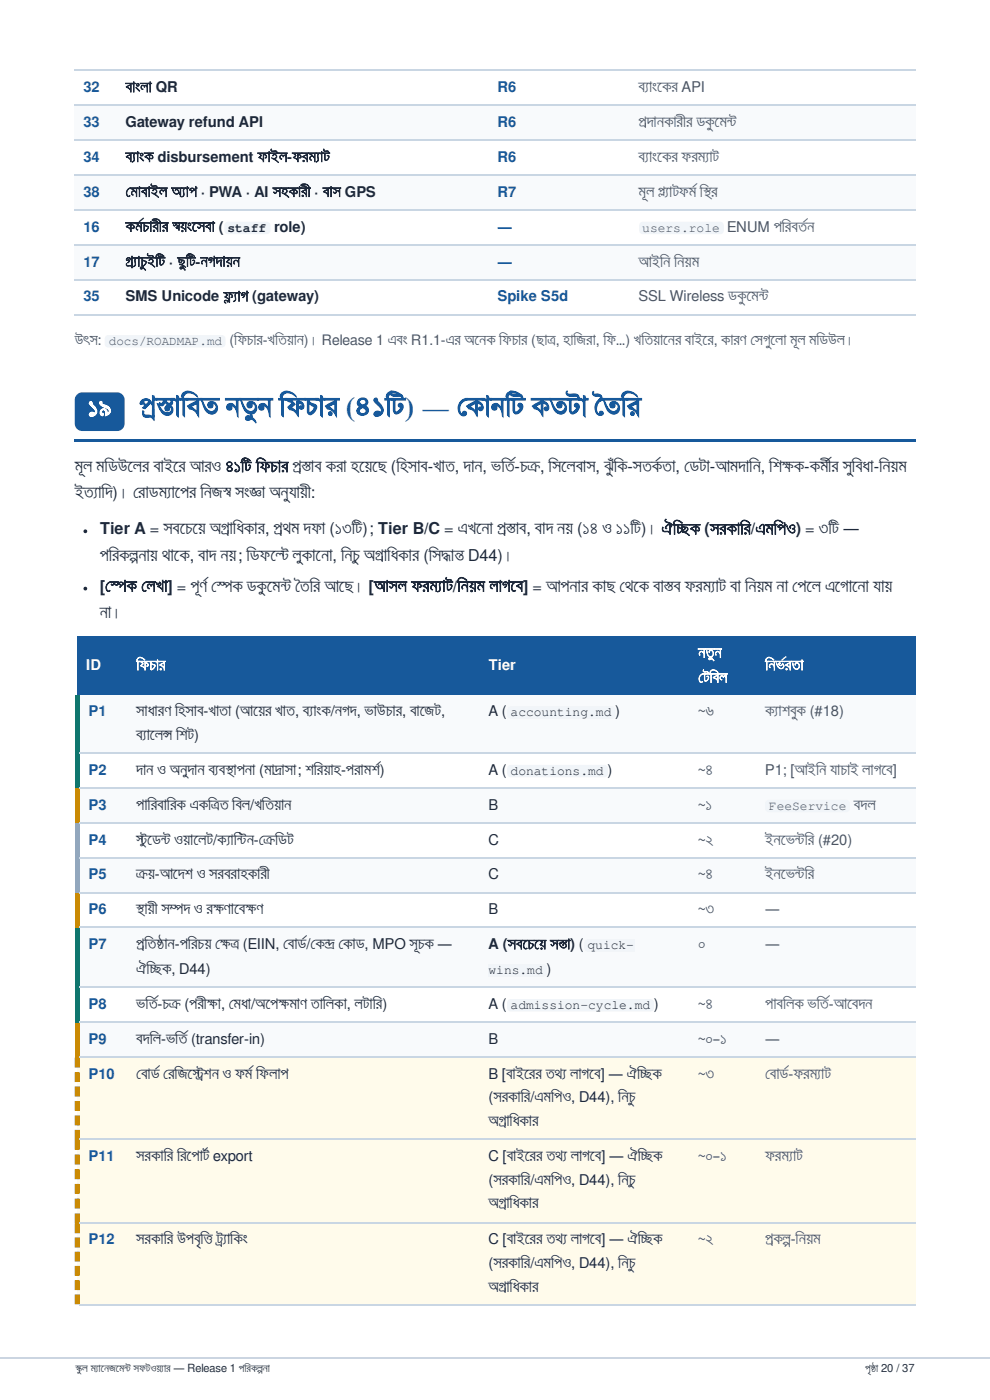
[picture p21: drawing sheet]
<svg xmlns="http://www.w3.org/2000/svg" width="210mm" height="297mm" viewBox="0 0 210 297" stroke-linecap="round" stroke-linejoin="round" font-family="sans-serif">
<defs><g id="words">
<g font-size="6.8" fill="#17599b">
<text x="29.5" y="88.6">প্র স্তাপ্র স্তাবি তনতু নফি চা র</text>
<text x="104.2" y="88.6">নটি কতটা তৈ রি</text>
</g>
<text font-size="6.1" fill="#17599b" x="73.5" y="88.6">(৪১টি ) — কো</text>
<text font-size="5.6" fill="#fff" x="18.5" y="88.6">১৯</text>
<g font-size="3.9" fill="#1e293b">
<text x="15.9" y="100.3">মূ ল মডি উলে র বা ইরে</text>
<text x="40.3" y="100.3">আরও ৪১টি ফি চা র প্র স্তাপ্র স্তাব করা হয়ে ছে</text>
<text x="112" y="100.3">্</text>
<text x="112" y="100.3">র</text>
<text x="148.5" y="100.3">টা</text>
<text x="166" y="100.3">্</text>
<text x="166" y="100.3">ষ</text>
<text x="15.9" y="105.8">ইত্যা</text>
<text x="21.6" y="105.8">দি</text>
<text x="31.6" y="105.8">ডম্যা</text>
<text x="37.1" y="105.8">পে র নি জস্ব সং জ্ঞা</text>
<text x="57.2" y="105.8">অনু যানু যায়ী</text>
<text x="44.5" y="113.5">অগ্রা ধি কা র</text>
<text x="60" y="113.8">প্র</text>
<text x="105.6" y="113.5">প্র স্তাপ্র স্তাব</text>
<text x="146.5" y="113.5">ক</text>
<text x="21.2" y="119.1">পরি কলনা</text>
<text x="27.5" y="119.1">্পনায় থা কে</text>
<text x="62.1" y="119.1">লু কা নো</text>
<text x="96.5" y="119.1">্</text>
<text x="96.5" y="119.1">ত</text>
<text x="26.8" y="125.7">ক লে খা</text>
<text x="49.4" y="125.7">ক ডকু মে ন তৈ রি আছে</text>
<text x="59.6" y="125.7">্</text>
<text x="59.6" y="125.7">ট</text>
<text x="94.6" y="125.7">ট</text>
<text x="138.7" y="125.7">বা সব ফরম্যা</text>
<text x="141" y="125.7">্</text>
<text x="141" y="125.7">ত</text>
<text x="152.7" y="125.7">ট বা নি য় ম না পে লে</text>
<text x="175.2" y="125.7">এগো</text>
<text x="181" y="125.7">নো</text>
<text x="185.4" y="125.7">যা য়</text>
<text x="21.2" y="131.2">না</text>
</g>
<g font-size="3.5" fill="#1e293b">
<text x="26.7" y="19.6">বাং</text>
<text x="29.8" y="19.6">লা</text>
<text x="26.7" y="34.4">ব্যাং</text>
<text x="30.6" y="34.4">ক disbursement ফা ইল-ফরম্যা</text>
<text x="68.6" y="34.4">ট</text>
<text x="26.7" y="41.8">মো</text>
<text x="29.9" y="41.8">বা ইল অ্যা</text>
<text x="40.1" y="41.8">প · PWA · AI সহকা রী · বা স GPS</text>
<text x="26.7" y="49.2">কর্ম চার্ম চারী র স্ব য়ং সে বা (</text>
<text x="26.7" y="56.6">গ্র্যা</text>
<text x="29.8" y="56.6">চু ইটি · ছু টি -নগদা য় ন</text>
<text x="51.1" y="64">গ (gateway)</text>
<text x="28.9" y="152.1">সা ধা রণ হি সা ব-খা তা</text>
<text x="68.3" y="152.1">ক/নগদ, ভা উচা র, বা জে</text>
<text x="92.3" y="152.1">ট,</text>
<text x="28.9" y="157.2">ব্যা</text>
<text x="31.8" y="157.2">লে ন শি ট)</text>
<text x="34.6" y="157.2">্</text>
<text x="34.6" y="157.2">স</text>
<text x="28.9" y="164.6">দা ন ও অনু দানু দান ব্য বস্থা পনা</text>
<text x="28.9" y="172">পা রি বা রি ক একত্রি ত বি ল/খতি য়া ন</text>
<text x="28.9" y="179.4">সটু ডে ন ওয়া লে ট/ক্যা</text>
<text x="28.9" y="179.4">্</text>
<text x="34.2" y="179.4">্</text>
<text x="34.2" y="179.4">ট</text>
<text x="49.7" y="179.4">ন্টি ন-ক্রে</text>
<text x="58.4" y="179.4">ডি ট</text>
<text x="28.9" y="186.8">কয় -আদে শ ও সরবরা হকা রী</text>
<text x="28.9" y="186.8">্</text>
<text x="28.9" y="186.8">র</text>
<text x="28.9" y="194.2">স্থা য়ী সম্পদ ও রকণা বে কণ</text>
<text x="45.2" y="194.2">্</text>
<text x="45.2" y="194.2">ষ</text>
<text x="52.1" y="194.2">্</text>
<text x="52.1" y="194.2">ষ</text>
<text x="28.9" y="201.6">প্র তিপ্রতি ষ্ঠা ন-পরি চয় ক্ষে</text>
<text x="49" y="201.6">ত (EIIN, বো</text>
<text x="49" y="201.6">্</text>
<text x="49" y="201.6">র</text>
<text x="63.2" y="201.6">র্ড /কে</text>
<text x="69" y="201.6">ন্দ্র কো</text>
<text x="75.5" y="201.6">ড, MPO সূ চক —</text>
<text x="116.8" y="201.6">সস্তা ) (</text>
<text x="28.9" y="206.9">ঐচ্ছি</text>
<text x="34.4" y="206.9">ক, D44)</text>
<text x="28.9" y="214.3">ভর্তি -চক (পরী ক্ষা</text>
<text x="35.9" y="214.3">্</text>
<text x="35.9" y="214.3">র</text>
<text x="59.1" y="214.3">্</text>
<text x="59.1" y="214.3">ষ</text>
<text x="28.9" y="221.7">বদলি -ভর্তি</text>
<text x="28.9" y="229.1">বো</text>
<text x="32" y="229.1">র্ড রে জি স্ট্রে</text>
<text x="43.2" y="229.1">শন ও ফর্ম ফি লা প</text>
<text x="121.1" y="229.1">লা গবে ] — ঐচ্ছি</text>
<text x="138.6" y="229.1">ক</text>
<text x="103.7" y="239.2">অগ্রা ধি কা র</text>
<text x="28.9" y="246.6">সরকা রি রি পো</text>
<text x="43.1" y="246.6">র্ট export</text>
<text x="121.2" y="246.6">লা গবে ] — ঐচ্ছি</text>
<text x="138.7" y="246.6">ক</text>
<text x="103.7" y="256.6">অগ্রা ধি কা র</text>
<text x="28.9" y="264.3">সরকা রি উপবৃ ত্তি</text>
<text x="46" y="264.3">ট্র্যা</text>
<text x="48.9" y="264.3">কিং</text>
<text x="121.2" y="264.3">লা গবে ] — ঐচ্ছি</text>
<text x="138.7" y="264.3">ক</text>
<text x="103.7" y="274.4">অগ্রা ধি কা র</text>
</g>
<g font-size="3.5" fill="#475569">
<text x="135.6" y="19.6">ব্যাং</text>
<text x="139.6" y="19.6">কে</text>
<text x="142.6" y="19.6">র API</text>
<text x="135.6" y="27">প্র দাপ্র দানকা রী র ডকু মে ন</text>
<text x="154.4" y="27">্</text>
<text x="154.4" y="27">ট</text>
<text x="135.6" y="34.4">ব্যাং</text>
<text x="139.6" y="34.4">কে</text>
<text x="142.6" y="34.4">র ফরম্যা</text>
<text x="151.3" y="34.4">ট</text>
<text x="135.6" y="41.8">মূ ল প্ল্যা</text>
<text x="142.8" y="41.8">টফর্ম স্থি র</text>
<text x="135.6" y="56.6">আইনি নি য় ম</text>
<text x="161.1" y="64">্</text>
<text x="161.1" y="64">ট</text>
<text x="162.5" y="152.1">ক্যা</text>
<text x="166" y="152.1">শবু ক (#18)</text>
<text x="181.3" y="172">বদল</text>
<text x="162.5" y="179.4">ইনভে</text>
<text x="168.8" y="179.4">নরি (#20)</text>
<text x="168.8" y="179.4">্</text>
<text x="168.8" y="179.4">ট</text>
<text x="162.5" y="186.8">ইনভে</text>
<text x="168.8" y="186.8">নরি</text>
<text x="168.8" y="186.8">্</text>
<text x="168.8" y="186.8">ট</text>
<text x="148.2" y="201.6">০</text>
<text x="162.5" y="214.3">পা বলি ক ভর্তি -আবে দন</text>
<text x="162.5" y="229.1">বো</text>
<text x="165.6" y="229.1">র্ড -ফরম্যা</text>
<text x="175.1" y="229.1">ট</text>
<text x="162.5" y="246.6">ফরম্যা</text>
<text x="169.1" y="246.6">ট</text>
<text x="162.5" y="264.3">প্র কল-নি য় ম</text>
<text x="164.2" y="264.6">প্র ্প</text>
</g>
<g font-size="3.5" fill="#fff">
<text x="28.9" y="142.3">ফি চা র</text>
<text x="148.2" y="139.7">নতু ন</text>
<text x="162.5" y="142.3">নি র্ভ রর্ভ তা</text>
<text x="148.2" y="145">টে বি ল</text>
</g>
<g font-size="3.4" fill="#475569">
<text x="15.9" y="73.3">উৎস</text>
<text x="116.3" y="73.3">্</text>
<text x="116.3" y="73.3">র</text>
<text x="167.8" y="73.3">মূ ল মডি উল</text>
</g>
<g font-size="3.4" fill="#1e293b">
<text x="83" y="100.3">(হি সা ব-খা ত, দা ন, ভর্তি -চক, সি লে বা স, ঝুঁ কি -সতর্ক তা , ডে</text>
<text x="150.8" y="100.3">-আমদা নি , শি কক-কর্মী র সু বিসুবি ধা -নি য় ম</text>
<text x="23.9" y="105.8">)। রো</text>
<text x="66.1" y="105.8">:</text>
<text x="21.2" y="113.5">Tier A = সবচে য়ে</text>
<text x="56.3" y="113.5">, প্র থম দফা</text>
<text x="70" y="113.5">(১৩টি ); Tier B/C = এখনো</text>
<text x="111.8" y="113.5">, বা দ নয় (১৪ ও ১১টি )। ঐচ্ছি</text>
<text x="149.6" y="113.5">(সরকা রি /এমপি ও) = ৩টি —</text>
<text x="40.3" y="119.1">, বা দ নয় ; ডি ফল্টে</text>
<text x="70.6" y="119.1">, নি চু অগ্রা ধি কা র (সি দ্ধা ন D44)।</text>
<text x="21.2" y="125.7">[স্পে</text>
<text x="35.6" y="125.7">] = পূ র্ণ স্পে</text>
<text x="75.1" y="125.7">। [আসল ফরম্যা</text>
<text x="96.2" y="125.7">/নি য় ম লা গবে ] = আপনা র কা ছ থে কে</text>
<text x="23.6" y="131.2">।</text>
</g>
<g font-size="3.1" fill="#17599b">
<text x="17.7" y="19.6">32</text>
<text x="105.7" y="19.6">R6</text>
<text x="17.7" y="27">33</text>
<text x="105.7" y="27">R6</text>
<text x="17.7" y="34.4">34</text>
<text x="105.7" y="34.4">R6</text>
<text x="17.7" y="41.8">38</text>
<text x="105.7" y="41.8">R7</text>
<text x="17.7" y="49.2">16</text>
<text x="105.7" y="49.2">—</text>
<text x="17.7" y="56.6">17</text>
<text x="105.7" y="56.6">—</text>
<text x="17.7" y="64">35</text>
<text x="105.7" y="64">Spike S5d</text>
<text x="18.8" y="152.1">P1</text>
<text x="18.8" y="164.6">P2</text>
<text x="18.8" y="172">P3</text>
<text x="18.8" y="179.4">P4</text>
<text x="18.8" y="186.8">P5</text>
<text x="18.8" y="194.2">P6</text>
<text x="18.8" y="201.6">P7</text>
<text x="18.8" y="214.3">P8</text>
<text x="18.8" y="221.7">P9</text>
<text x="18.8" y="229.1">P10</text>
<text x="18.8" y="246.6">P11</text>
<text x="18.8" y="264.3">P12</text>
</g>
<g font-size="3.1" fill="#1e293b">
<text x="33.1" y="19.6">QR</text>
<text x="26.7" y="27">Gateway refund API</text>
<text x="58.2" y="49.2">role)</text>
<text x="26.7" y="64">SMS Unicode ফ্ল্যা</text>
<text x="49.9" y="152.1">(আয়ে র খা ত, ব্যাং</text>
<text x="103.7" y="152.1">A (</text>
<text x="130.6" y="152.1">)</text>
<text x="55" y="164.6">(মা দ্রা সা ; শরি য়া হ-পরা মর্শ )র্শ</text>
<text x="103.7" y="164.6">A (</text>
<text x="129" y="164.6">)</text>
<text x="103.7" y="172">B</text>
<text x="103.7" y="179.4">C</text>
<text x="103.7" y="186.8">C</text>
<text x="103.7" y="194.2">B</text>
<text x="103.7" y="201.6">A (সবচে য়ে</text>
<text x="116.1" y="206.9">)</text>
<text x="46.9" y="214.3">, মে ধা /অপে কমা ণ তা লি কা , লটা রি )</text>
<text x="103.7" y="214.3">A (</text>
<text x="138.9" y="214.3">)</text>
<text x="40.6" y="221.7">(transfer-in)</text>
<text x="103.7" y="221.7">B</text>
<text x="103.7" y="229.1">B [বা ইরে র তথ্য</text>
<text x="103.7" y="234.2">(সরকা রি /এমপি ও, D44), নি চু</text>
<text x="103.7" y="246.6">C [বা ইরে র তথ্য</text>
<text x="103.7" y="251.6">(সরকা রি /এমপি ও, D44), নি চু</text>
<text x="103.7" y="264.3">C [বা ইরে র তথ্য</text>
<text x="103.7" y="269.3">(সরকা রি /এমপি ও, D44), নি চু</text>
</g>
<g font-size="3.1" fill="#475569">
<text x="154.4" y="49.2">ENUM পরি বর্ত ন</text>
<text x="135.6" y="64">SSL Wireless ডকু মে ন</text>
<text x="148.2" y="152.1">~৬</text>
<text x="148.2" y="164.6">~৪</text>
<text x="162.5" y="164.6">P1; [আইনি যা চা ই লা গবে ]</text>
<text x="148.2" y="172">~১</text>
<text x="148.2" y="179.4">~২</text>
<text x="148.2" y="186.8">~৪</text>
<text x="148.2" y="194.2">~৩</text>
<text x="162.5" y="194.2">—</text>
<text x="162.5" y="201.6">—</text>
<text x="148.2" y="214.3">~৪</text>
<text x="148.2" y="221.7">~০–১</text>
<text x="162.5" y="221.7">—</text>
<text x="148.2" y="229.1">~৩</text>
<text x="148.2" y="246.6">~০–১</text>
<text x="148.2" y="264.3">~২</text>
</g>
<g font-size="3.1" fill="#fff">
<text x="18.3" y="142.3">ID</text>
<text x="103.7" y="142.3">Tier</text>
</g>
<g font-size="3" fill="#475569">
<text x="20.8" y="73.3">:</text>
<text x="48.7" y="73.3">(ফি চা র-খতি য়া ন)। Release 1 এবং</text>
<text x="87.3" y="73.3">R1.1-এর অনে ক ফি চা র (ছা ত, হা জি রা , ফি …) খতি য়া নে র বা ইরে , কা রণ সে গু লো</text>
<text x="179.4" y="73.3">।</text>
</g>
<g font-size="2.7" fill="#1e293b">
<text x="48.3" y="49.2">staff</text>
<text x="108.4" y="152.1">accounting.md</text>
<text x="108.4" y="164.6">donations.md</text>
<text x="124.8" y="201.6">quick-</text>
<text x="103.7" y="206.9">wins.md</text>
<text x="108.4" y="214.3">admission-cycle.md</text>
</g>
<g font-size="2.7" fill="#475569">
<text x="136.4" y="49.2">users.role</text>
<text x="23.1" y="73.3">docs/ROADMAP.md</text>
<text x="163.3" y="172">FeeService</text>
</g>
<g font-size="2.4" fill="#272d37">
<text x="16" y="291.3">স্কু ল ম্যা</text>
<text x="21.4" y="291.3">নে জমে ন সফটওয়্যা</text>
<text x="26.4" y="291.3">্</text>
<text x="26.4" y="291.3">ট</text>
<text x="35.3" y="291.3">র — Release 1 পরি কলপ</text>
<text x="54.7" y="291.3">্না</text>
<text x="183.7" y="291.3">পৃ ষ্ঠা</text>
<text x="187.1" y="291.3">20 / 37</text>
</g>
</g></defs>
<g fill="#f8fafc">
<path d="M15.9 22.2h9v7.4h-9z"/>
<path d="M24.9 22.2h78.8v7.4h-78.8z"/>
<path d="M103.7 22.2h30.2v7.4h-30.2z"/>
<path d="M133.9 22.2h60.5v7.4h-60.5z"/>
<path d="M15.9 37h9v7.5h-9z"/>
<path d="M24.9 37h78.8v7.5h-78.8z"/>
<path d="M103.7 37h30.2v7.5h-30.2z"/>
<path d="M133.9 37h60.5v7.5h-60.5z"/>
<path d="M15.9 52.1h9v7.4h-9z"/>
<path d="M24.9 52.1h78.8v7.4h-78.8z"/>
<path d="M103.7 52.1h30.2v7.4h-30.2z"/>
<path d="M133.9 52.1h60.5v7.4h-60.5z"/>
</g>
<path d="M15.9 14.9h178.5M15.9 22.4h178.5M15.9 29.8h178.5M15.9 37.2h178.5M15.9 44.6h178.5M15.9 52h178.5M15.9 59.4h178.5M15.9 66.8h178.5" fill="none" stroke="#c9d6e3" stroke-width=".26"/>
<g fill="#17599b">
<path d="M15.9 93.4h178.5v.5h-178.5z"/>
<path d="M16.4 135.2h10.6v12.4h-10.6z"/>
<path d="M27 135.2h74.9v12.4h-74.9z"/>
<path d="M101.9 135.2h44.4v12.4h-44.4z"/>
<path d="M146.3 135.2h14.3v12.4h-14.3z"/>
<path d="M160.6 135.2h33.8v12.4h-33.8z"/>
</g>
<g fill="#f8fafc">
<path d="M16.4 147.6h10.6v12.2h-10.6z"/>
<path d="M27 147.6h74.9v12.2h-74.9z"/>
<path d="M101.9 147.6h44.4v12.2h-44.4z"/>
<path d="M146.3 147.6h14.3v12.2h-14.3z"/>
<path d="M160.6 147.6h33.8v12.2h-33.8z"/>
<path d="M16.4 167.2h10.6v7.7h-10.6z"/>
<path d="M27 167.2h74.9v7.7h-74.9z"/>
<path d="M101.9 167.2h44.4v7.7h-44.4z"/>
<path d="M146.3 167.2h14.3v7.7h-14.3z"/>
<path d="M160.6 167.2h33.8v7.7h-33.8z"/>
<path d="M16.4 182.3h10.6v7.4h-10.6z"/>
<path d="M27 182.3h74.9v7.4h-74.9z"/>
<path d="M101.9 182.3h44.4v7.4h-44.4z"/>
<path d="M146.3 182.3h14.3v7.4h-14.3z"/>
<path d="M160.6 182.3h33.8v7.4h-33.8z"/>
<path d="M16.4 197.1h10.6v12.5h-10.6z"/>
<path d="M27 197.1h74.9v12.5h-74.9z"/>
<path d="M101.9 197.1h44.4v12.5h-44.4z"/>
<path d="M146.3 197.1h14.3v12.5h-14.3z"/>
<path d="M160.6 197.1h33.8v12.5h-33.8z"/>
<path d="M16.4 217h10.6v7.4h-10.6z"/>
<path d="M27 217h74.9v7.4h-74.9z"/>
<path d="M101.9 217h44.4v7.4h-44.4z"/>
<path d="M146.3 217h14.3v7.4h-14.3z"/>
<path d="M160.6 217h33.8v7.4h-33.8z"/>
</g>
<g fill="#fffbeb">
<path d="M16.4 224.4h10.6v17.7h-10.6z"/>
<path d="M27 224.4h74.9v17.7h-74.9z"/>
<path d="M101.9 224.4h44.4v17.7h-44.4z"/>
<path d="M146.3 224.4h14.3v17.7h-14.3z"/>
<path d="M160.6 224.4h33.8v17.7h-33.8z"/>
<path d="M16.4 242.1h10.6v17.5h-10.6z"/>
<path d="M27 242.1h74.9v17.5h-74.9z"/>
<path d="M101.9 242.1h44.4v17.5h-44.4z"/>
<path d="M146.3 242.1h14.3v17.5h-14.3z"/>
<path d="M160.6 242.1h33.8v17.5h-33.8z"/>
<path d="M16.4 259.6h10.6v17.4h-10.6z"/>
<path d="M27 259.6h74.9v17.4h-74.9z"/>
<path d="M101.9 259.6h44.4v17.4h-44.4z"/>
<path d="M146.3 259.6h14.3v17.4h-14.3z"/>
<path d="M160.6 259.6h33.8v17.4h-33.8z"/>
</g>
<g fill="#0f766e">
<path d="M15.9 147.6h1v12.5h-1z"/>
<path d="M15.9 160.1h1v7.4h-1z"/>
</g>
<path d="M16.9 159.9h177.5" fill="none" stroke="#c9d6e3" stroke-width=".26"/>
<path d="M15.9 167.5h1v7.4h-1z" fill="#ca8a04"/>
<path d="M16.9 167.3h177.5" fill="none" stroke="#c9d6e3" stroke-width=".26"/>
<path d="M15.9 174.9h1v7.4h-1z" fill="#94a3b8"/>
<path d="M16.9 174.8h177.5" fill="none" stroke="#c9d6e3" stroke-width=".26"/>
<path d="M15.9 182.3h1v7.4h-1z" fill="#94a3b8"/>
<path d="M16.9 182.2h177.5" fill="none" stroke="#c9d6e3" stroke-width=".26"/>
<path d="M15.9 189.7h1v7.4h-1z" fill="#ca8a04"/>
<path d="M16.9 189.6h177.5" fill="none" stroke="#c9d6e3" stroke-width=".26"/>
<path d="M15.9 197.1h1v12.7h-1z" fill="#0f766e"/>
<path d="M16.9 197h177.5" fill="none" stroke="#c9d6e3" stroke-width=".26"/>
<path d="M15.9 209.8h1v7.4h-1z" fill="#0f766e"/>
<path d="M16.9 209.7h177.5" fill="none" stroke="#c9d6e3" stroke-width=".26"/>
<path d="M15.9 217.2h1v7.4h-1z" fill="#ca8a04"/>
<path d="M16.9 217.1h177.5" fill="none" stroke="#c9d6e3" stroke-width=".26"/>
<path d="M15.9 224.6h1v2.1h-1zM15.9 227.7h1v2.1h-1zM15.9 230.8h1v2.1h-1zM15.9 233.8h1v2.2h-1zM15.9 236.9h1v2.1h-1zM15.9 240h1v2.1h-1z" fill="#ca8a04"/>
<path d="M16.9 224.5h177.5" fill="none" stroke="#c9d6e3" stroke-width=".26"/>
<path d="M15.9 242.1h1v2.1h-1zM15.9 245.2h1v2.1h-1zM15.9 248.3h1v2.2h-1zM15.9 251.5h1v2.1h-1zM15.9 254.6h1v2.1h-1zM15.9 257.7h1v2.1h-1z" fill="#ca8a04"/>
<path d="M16.9 242h177.5" fill="none" stroke="#c9d6e3" stroke-width=".26"/>
<path d="M15.9 259.8h1v2.1h-1zM15.9 262.8h1v2.2h-1zM15.9 265.9h1v2.1h-1zM15.9 268.9h1v2.1h-1zM15.9 271.9h1v2.1h-1zM15.9 274.9h1v2.1h-1z" fill="#ca8a04"/>
<path d="M16.9 259.7h177.5M16.9 277.2h177.5" fill="none" stroke="#c9d6e3" stroke-width=".26"/>
<g fill="#f1f5f9">
<path d="M47.9 47.3l.5-.2h8.2a.79 .79 0 0 1 .8 .8v1a.79 .79 0 0 1-.8 .8h-8.2a.79 .79 0 0 1-.8-.8v-1.2z"/>
<path d="M136 47.3l.5-.2h16.4a.79 .79 0 0 1 .8 .8v1a.79 .79 0 0 1-.8 .8h-16.4a.79 .79 0 0 1-.8-.8v-1.2z"/>
<path d="M22.5 71.4l.5-.2h24.1a.79 .79 0 0 1 .8 .8v1a.79 .79 0 0 1-.8 .8h-24.1a.79 .79 0 0 1-.8-.8v-1.2z"/>
</g>
<path d="M16.3 83.8l1-.4 7.6-.1a1.59 1.59 0 0 1 1.6 1.6v5.1a1.59 1.59 0 0 1-1.6 1.5h-7.4a1.59 1.59 0 0 1-1.6-1.5v-5.2z" fill="#17599b"/>
<g fill="#1e293b">
<circle cx="18.1" cy="112.8" r=".4"/>
<circle cx="18.1" cy="125" r=".4"/>
</g>
<g fill="#f1f5f9">
<path d="M107.9 150.3l.6-.3h21.4a.79 .79 0 0 1 .8 .8v1.1a.79 .79 0 0 1-.8 .8h-21.4a.79 .79 0 0 1-.8-.8v-1.2z"/>
<path d="M107.9 162.7l.6-.2h19.8a.79 .79 0 0 1 .8 .7v1.1a.79 .79 0 0 1-.8 .8h-19.8a.79 .79 0 0 1-.8-.8v-1.2z"/>
<path d="M162.7 170.1l.5-.2h16.5a.79 .79 0 0 1 .7 .8v1a.79 .79 0 0 1-.7 .8h-16.5a.79 .79 0 0 1-.7-.8v-1.2z"/>
<path d="M124.3 199.7l.6-.2h9.8v2.6h-9.8a.79 .79 0 0 1-.8-.8v-1.2z"/>
<path d="M103.7 204.8h11.7a.79 .79 0 0 1 .8 .8v1a.79 .79 0 0 1-.8 .8h-11.7z"/>
<path d="M107.9 212.4l.6-.2h29.6a.79 .79 0 0 1 .8 .8v1a.79 .79 0 0 1-.8 .8h-29.6a.79 .79 0 0 1-.8-.8v-1.2z"/>
</g>
<path d="M0 288.5h210.1" fill="none" stroke="#cbd5e1" stroke-width=".26"/>
<use href="#words"/>
</svg>
